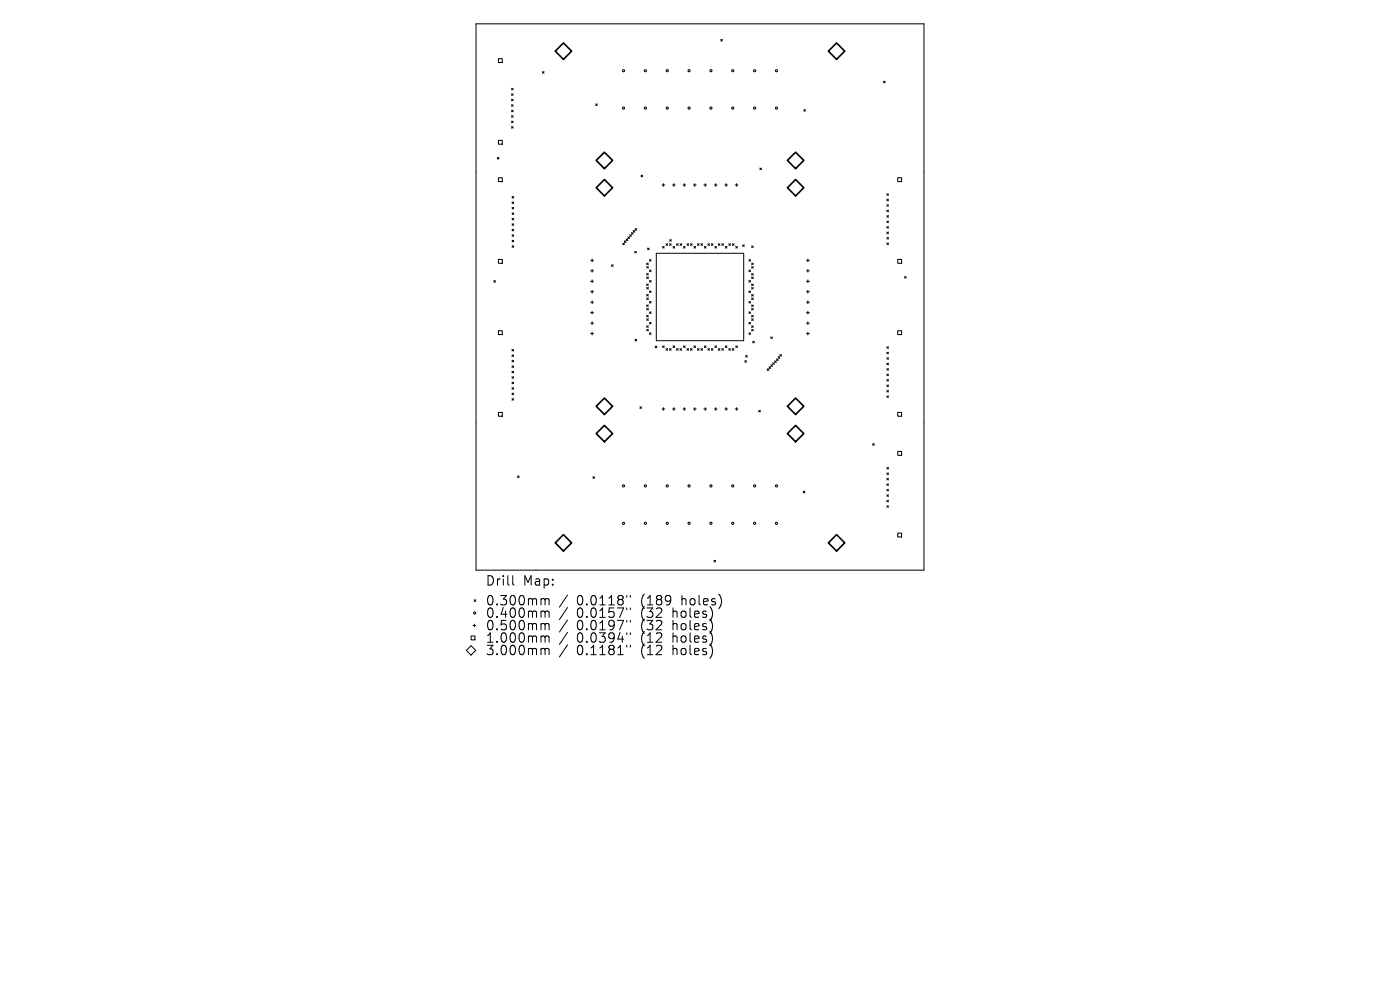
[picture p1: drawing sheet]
<svg xmlns="http://www.w3.org/2000/svg" width="297mm" height="210mm" viewBox="0 0 297 210" stroke-linecap="round" stroke-linejoin="round" font-family="sans-serif">
<defs><g id="words">
<g font-size="2.8">
<text x="102.9" y="124.5">Drill</text>
<text x="110.9" y="124.5">Map:</text>
<text x="102.9" y="128.7">0.300mm</text>
<text x="102.9" y="131.3">0.400mm</text>
<text x="122.4" y="128.7">0.0118&quot;</text>
<text x="122.4" y="131.3">0.0157&quot;</text>
<text x="136.1" y="128.7">(189</text>
<text x="136.1" y="131.3">(32</text>
<text x="143" y="131.3">holes)</text>
<text x="144.9" y="128.7">holes)</text>
<text x="102.9" y="134">0.500mm</text>
<text x="102.9" y="136.6">1.000mm</text>
<text x="122.4" y="134">0.0197&quot;</text>
<text x="122.4" y="136.6">0.0394&quot;</text>
<text x="136.1" y="134">(32</text>
<text x="136.1" y="136.6">(12</text>
<text x="143" y="134">holes)</text>
<text x="143" y="136.6">holes)</text>
<text x="102.9" y="139.3">3.000mm</text>
<text x="122.4" y="139.3">0.1181&quot;</text>
<text x="136.1" y="139.3">(12</text>
<text x="143" y="139.3">holes)</text>
</g>
</g></defs>
<g fill="none" stroke="#000" stroke-width=".21">
<path d="M101 5.1h95v115.8h-95zM105.7 12.4h.9v.9h-.9zM108.5 18.7l.4 .4M108.5 19.9l.4 .3M108.9 18.7l-.4 .4M108.9 19.9l-.4 .3M115.1 15.2l.3 .3M115.4 15.2l-.3 .3M152.9 8.4l.4 .3M153.3 8.4l-.4 .3M187.4 17.2l.4 .4M187.8 17.2l-.4 .4"/>
<path d="M105.5 33.4l.4 .3M105.7 29.8h.9v.8h-.9zM105.7 37.7h.9v.8h-.9zM105.9 33.4l-.4 .3M108.5 21.1l.4 .3M108.5 22.2l.4 .4M108.5 23.4l.4 .3M108.5 24.5l.4 .4M108.5 25.7l.4 .3M108.5 26.8l.4 .4M108.9 21.1l-.4 .3M108.9 22.2l-.4 .4"/>
<path d="M108.9 23.4l-.4 .3M108.9 24.5l-.4 .4M108.9 25.7l-.4 .3M108.9 26.8l-.4 .4M126.4 22l.3 .4M126.7 22l-.3 .4M136 37.2l.3 .3M136.3 37.2l-.3 .3M140.4 39.2h.6M140.7 39v.5M142.7 39.2h.6M143 39v.5"/>
<path d="M144.9 39.2h.6M145.2 39v.5M147.1 39.2h.6M147.4 39v.5M149.3 39.2h.6M149.6 39v.5M151.5 39.2h.6M151.8 39v.5M153.8 39.2h.5M154.1 39v.5M156 39.2h.6M156.3 39v.5"/>
<path d="M161.2 35.7l.3 .3M161.5 35.7l-.3 .3M170.5 23.3l.4 .3M170.9 23.3l-.4 .3M190.4 37.7h.9v.8h-.9zM104.8 59.5l.3 .4M105.1 59.5l-.3 .4M105.7 55h.9v.9h-.9zM108.6 41.7l.4 .3M108.6 42.8l.4 .4M108.6 44l.4 .3M108.6 45.2l.4 .3"/>
<path d="M108.6 46.3l.4 .4M108.6 47.5l.4 .3M108.6 48.6l.4 .4M108.6 49.8l.4 .3M108.6 50.9l.4 .4M108.6 52.1l.4 .4M109 41.7l-.4 .3M109 42.8l-.4 .4M109 44l-.4 .3M109 45.2l-.4 .3M109 46.3l-.4 .4M109 47.5l-.4 .3"/>
<path d="M109 48.6l-.4 .4M109 49.8l-.4 .3M109 50.9l-.4 .4M109 52.1l-.4 .4M125.3 55.2h.6M125.3 57.5h.6M125.3 59.7h.6M125.6 54.9v.6M125.6 57.2v.5M125.6 59.4v.6M129.7 56.2l.4 .3M130.1 56.2l-.4 .3"/>
<path d="M132.1 51.6l.4 .3M132.4 51.1l.4 .3M132.5 51.6l-.4 .3M132.8 51.1l-.4 .3M132.8 50.7l.4 .3M133.2 50.7l-.4 .3M133.2 50.2l.4 .4M133.6 50.2l-.4 .4M133.6 49.8l.3 .3M133.9 49.8l-.3 .3M134 49.4l.3 .3M134.3 49.4l-.3 .3"/>
<path d="M134.3 48.9l.4 .3M134.7 53.3l.3 .4M134.7 48.9l-.4 .3M134.7 48.5l.4 .3M135 53.3l-.3 .4M135.1 48.5l-.4 .3M137.2 55.8l.3 .3M137.2 58l.3 .4M137.2 56.5l.3 .4M137.2 58.8l.3 .3M137.4 52.6l.3 .4M137.5 55.8l-.3 .3"/>
<path d="M137.5 58l-.3 .4M137.5 56.5l-.3 .4M137.5 58.8l-.3 .3M137.7 52.6l-.3 .4M137.8 57.3l.3 .3M137.8 55.1l.3 .3M137.8 59.5l.3 .3M138.1 55.1l-.3 .3M138.1 57.3l-.3 .3M138.1 59.5l-.3 .3M139.2 53.7h18.6v18.6h-18.6zM140.6 52.3l.3 .3"/>
<path d="M140.9 52.3l-.3 .3M141.3 51.7l.4 .4M141.7 51.7l-.4 .4M142 51.7l.4 .4M142.1 50.8l.3 .4M142.4 51.7l-.4 .4M142.4 50.8l-.3 .4M142.8 52.3l.3 .3M143.1 52.3l-.3 .3M143.5 51.7l.4 .4M143.9 51.7l-.4 .4M144.3 51.7l.3 .4"/>
<path d="M144.6 51.7l-.3 .4M145 52.3l.3 .3M145.3 52.3l-.3 .3M145.7 51.7l.4 .4M146.1 51.7l-.4 .4M146.5 51.7l.3 .4M146.8 51.7l-.3 .4M147.2 52.3l.4 .3M147.6 52.3l-.4 .3M148 51.7l.3 .4M148.3 51.7l-.3 .4M148.7 51.7l.3 .4"/>
<path d="M149 51.7l-.3 .4M149.4 52.3l.4 .3M149.8 52.3l-.4 .3M150.2 51.7l.3 .4M150.5 51.7l-.3 .4M150.9 51.7l.4 .4M151.3 51.7l-.4 .4M151.7 52.3l.3 .3M152 52.3l-.3 .3M152.4 51.7l.3 .4M152.7 51.7l-.3 .4M153.1 51.7l.4 .4"/>
<path d="M153.5 51.7l-.4 .4M153.9 52.3l.3 .3M154.2 52.3l-.3 .3M154.6 51.7l.4 .4M155 51.7l-.4 .4M155.4 51.7l.3 .4M155.7 51.7l-.3 .4M156.1 52.3l.3 .3M156.4 52.3l-.3 .3M157.5 51.9l.4 .4M157.9 51.9l-.4 .4M158.9 59.5l.3 .3"/>
<path d="M158.9 55.1l.3 .3M158.9 57.3l.3 .3M159.2 55.1l-.3 .3M159.2 57.3l-.3 .3M159.2 59.5l-.3 .3M159.5 56.5l.3 .4M159.5 55.8l.3 .4M159.5 52.2l.3 .3M159.5 58l.3 .4M159.5 58.8l.3 .3M159.8 55.8l-.3 .4M159.8 58l-.3 .4"/>
<path d="M159.8 58.8l-.3 .3M159.8 52.2l-.3 .3M159.8 56.5l-.3 .4M171.1 55.2h.6M171.1 57.5h.6M171.1 59.7h.6M171.4 54.9v.6M171.4 57.2v.5M171.4 59.4v.6M188.1 41.1l.4 .3M188.1 42.3l.4 .3M188.1 43.4l.4 .4"/>
<path d="M188.1 44.6l.4 .3M188.1 45.7l.4 .4M188.1 46.9l.4 .3M188.1 48.1l.4 .3M188.1 49.2l.4 .4M188.1 50.4l.4 .3M188.1 51.5l.4 .4M188.5 41.1l-.4 .3M188.5 42.3l-.4 .3M188.5 43.4l-.4 .4M188.5 44.6l-.4 .3M188.5 45.7l-.4 .4"/>
<path d="M188.5 46.9l-.4 .3M188.5 48.1l-.4 .3M188.5 49.2l-.4 .4M188.5 50.4l-.4 .3M188.5 51.5l-.4 .4M190.4 55h.9v.9h-.9zM191.9 58.7l.3 .3M192.2 58.7l-.3 .3M105.7 70.2h.9v.8h-.9zM108.6 74.1l.4 .4M108.6 75.3l.4 .3M108.6 76.4l.4 .4"/>
<path d="M108.6 77.6l.4 .3M108.6 78.8l.4 .3M108.6 79.9l.4 .4M109 74.1l-.4 .4M109 75.3l-.4 .3M109 76.4l-.4 .4M109 77.6l-.4 .3M109 78.8l-.4 .3M109 79.9l-.4 .4M125.3 61.9h.6M125.3 66.3h.6M125.3 68.6h.6"/>
<path d="M125.3 70.8h.6M125.3 64.1h.6M125.6 61.6v.6M125.6 66v.6M125.6 68.3v.5M125.6 70.5v.6M125.6 63.8v.6M134.7 72l.4 .3M135.1 72l-.4 .3M137.2 60.2l.3 .4M137.2 62.5l.3 .3M137.2 64.7l.3 .3"/>
<path d="M137.2 66.9l.3 .3M137.2 69.1l.3 .4M137.2 61l.3 .3M137.2 63.2l.3 .3M137.2 65.4l.3 .4M137.2 67.6l.3 .4M137.2 69.8l.3 .4M137.5 60.2l-.3 .4M137.5 62.5l-.3 .3M137.5 64.7l-.3 .3M137.5 66.9l-.3 .3M137.5 69.1l-.3 .4"/>
<path d="M137.5 61l-.3 .3M137.5 63.2l-.3 .3M137.5 65.4l-.3 .4M137.5 67.6l-.3 .4M137.5 69.8l-.3 .4M137.8 61.7l.3 .4M137.8 63.9l.3 .4M137.8 66.2l.3 .3M137.8 68.4l.3 .3M137.8 70.6l.3 .3M138.1 61.7l-.3 .4M138.1 63.9l-.3 .4"/>
<path d="M138.1 66.2l-.3 .3M138.1 68.4l-.3 .3M138.1 70.6l-.3 .3M139 73.4l.3 .4M139.3 73.4l-.3 .4M140.6 73.4l.3 .3M140.9 73.4l-.3 .3M141.3 74l.3 .3M141.6 74l-.3 .3M142 74l.4 .3M142.4 74l-.4 .3M142.8 73.4l.3 .3"/>
<path d="M143.1 73.4l-.3 .3M143.5 74l.4 .3M143.9 74l-.4 .3M144.3 74l.3 .3M144.6 74l-.3 .3M145 73.4l.3 .3M145.3 73.4l-.3 .3M145.7 74l.4 .3M146.1 74l-.4 .3M146.5 74l.3 .3M146.8 74l-.3 .3M147.2 73.4l.4 .3"/>
<path d="M147.6 73.4l-.4 .3M147.9 74l.4 .3M148.3 74l-.4 .3M148.7 74l.3 .3M149 74l-.3 .3M149.4 73.4l.4 .3M149.8 73.4l-.4 .3M150.2 74l.3 .3M150.5 74l-.3 .3M150.9 74l.4 .3M151.3 74l-.4 .3M151.7 73.4l.3 .3"/>
<path d="M152 73.4l-.3 .3M152.4 74l.3 .3M152.7 74l-.3 .3M153.1 74l.4 .3M153.5 74l-.4 .3M153.9 73.4l.3 .3M154.2 73.4l-.3 .3M154.6 74l.4 .3M155 74l-.4 .3M155.3 74l.4 .3M155.7 74l-.4 .3M156.1 73.4l.3 .3"/>
<path d="M156.4 73.4l-.3 .3M158 76.5l.4 .4M158.2 75.4l.3 .3M158.4 76.5l-.4 .4M158.5 75.4l-.3 .3M158.9 70.6l.3 .3M158.9 66.2l.3 .3M158.9 63.9l.3 .4M158.9 61.7l.3 .4M158.9 68.4l.3 .3M159.2 61.7l-.3 .4M159.2 66.2l-.3 .3"/>
<path d="M159.2 68.4l-.3 .3M159.2 70.6l-.3 .3M159.2 63.9l-.3 .4M159.5 66.9l.3 .3M159.5 65.4l.3 .4M159.5 62.5l.3 .3M159.5 61l.3 .3M159.5 60.2l.3 .4M159.5 63.2l.3 .3M159.5 64.7l.3 .3M159.5 67.6l.3 .4M159.5 69.1l.3 .4"/>
<path d="M159.5 69.9l.3 .3M159.7 72.4l.3 .3M159.8 60.2l-.3 .4M159.8 61l-.3 .3M159.8 63.2l-.3 .3M159.8 64.7l-.3 .3M159.8 65.4l-.3 .4M159.8 66.9l-.3 .3M159.8 69.1l-.3 .4M159.8 69.9l-.3 .3M159.8 62.5l-.3 .3M159.8 67.6l-.3 .4"/>
<path d="M160 72.4l-.3 .3M162.8 78.2l.3 .4M163.1 78.2l-.3 .4M163.1 77.8l.4 .4M163.5 77.8l-.4 .4M163.5 71.5l.4 .3M163.5 77.4l.4 .3M163.9 71.5l-.4 .3M163.9 77.4l-.4 .3M163.9 77l.4 .3M164.3 77l-.4 .3M164.3 76.6l.4 .3"/>
<path d="M164.7 76.6l-.4 .3M164.7 76.1l.4 .4M165.1 75.7l.3 .3M165.1 76.1l-.4 .4M165.4 75.7l-.3 .3M165.4 75.2l.4 .4M165.8 75.2l-.4 .4M171.1 61.9h.6M171.1 66.3h.6M171.1 68.6h.6M171.1 70.8h.6M171.1 64.1h.6"/>
<path d="M171.4 61.6v.6M171.4 63.8v.6M171.4 66v.6M171.4 68.3v.5M171.4 70.5v.6M188.1 73.5l.4 .4M188.1 74.7l.4 .4M188.1 75.9l.4 .3M188.1 77l.4 .4M188.1 78.2l.4 .3M188.1 79.3l.4 .4M188.5 73.5l-.4 .4"/>
<path d="M188.5 74.7l-.4 .4M188.5 75.9l-.4 .3M188.5 77l-.4 .4M188.5 78.2l-.4 .3M188.5 79.3l-.4 .4M190.4 70.2h.9v.8h-.9zM105.7 87.5h.9v.8h-.9zM108.6 81.1l.4 .3M108.6 82.2l.4 .4M108.6 83.4l.4 .3M108.6 84.5l.4 .4M109 81.1l-.4 .3"/>
<path d="M109 82.2l-.4 .4M109 83.4l-.4 .3M109 84.5l-.4 .4M135.8 86.3l.3 .3M136.1 86.3l-.3 .3M140.4 86.8h.6M140.7 86.5v.5M142.7 86.8h.6M143 86.5v.5M144.9 86.8h.6M145.2 86.5v.5M147.1 86.8h.6"/>
<path d="M147.4 86.5v.5M149.3 86.8h.6M149.6 86.5v.5M151.5 86.8h.6M151.8 86.5v.5M153.8 86.8h.5M154.1 86.5v.5M156 86.8h.6M156.3 86.5v.5M161 87l.3 .4M161.3 87l-.3 .4M185.1 94.1l.4 .4"/>
<path d="M185.5 94.1l-.4 .4M188.1 80.5l.4 .3M188.1 81.7l.4 .3M188.1 82.8l.4 .4M188.1 84l.4 .3M188.1 99.2l.4 .3M188.5 80.5l-.4 .3M188.5 81.7l-.4 .3M188.5 82.8l-.4 .4M188.5 84l-.4 .3M188.5 99.2l-.4 .3M190.4 87.5h.9v.8h-.9z"/>
<path d="M190.4 95.8h.9v.8h-.9zM109.8 101l.3 .3M110.1 101l-.3 .3M125.8 101.1l.3 .4M126.1 101.1l-.3 .4M151.5 118.9l.3 .3M151.8 118.9l-.3 .3M170.4 104.2l.4 .3M170.8 104.2l-.4 .3M188.1 100.3l.4 .4M188.1 101.5l.4 .3M188.1 102.6l.4 .4"/>
<path d="M188.1 103.8l.4 .3M188.1 105l.4 .3M188.1 106.1l.4 .4M188.1 107.3l.4 .3M188.5 100.3l-.4 .4M188.5 101.5l-.4 .3M188.5 102.6l-.4 .4M188.5 103.8l-.4 .3M188.5 105l-.4 .3M188.5 106.1l-.4 .4M188.5 107.3l-.4 .3M190.4 113.1h.9v.8h-.9z"/>
<path d="M98.9 138l1-1 1 1-1 1zM99.9 134.9h.9v.8h-.9zM100.3 132.7h.6M100.6 127.2l.3 .4M100.6 132.4v.6M100.9 127.2l-.3 .4M108.8 122.1v1.7l.3 .3M115.1 127l.4 .1 .1 .2M115.1 129.6h.2l.3 .3M115.1 132.3h.2l.3 .3M115.1 134.9h.2l.3 .3M115.1 137.5l.4 .1 .1 .2"/>
<path d="M115.6 127.3l.3-.3 .5 .1 .1 1.2M115.6 127.3v1M115.6 129.9v1.1M115.6 132.6v1M115.6 135.2v1M115.6 137.8v1.1M115.6 129.9l.3-.3 .5 .1 .1 1.3M115.6 132.6l.3-.3 .5 .1 .1 1.2M115.6 135.2l.3-.3 .5 .1 .1 1.2M115.6 137.8l.3-.3 .5 .1 .1 1.3M120.4 126.2l-1.7 2.6M120.4 128.9l-1.7 2.5"/>
<path d="M120.4 131.5l-1.7 2.6M120.4 134.1l-1.7 2.6M120.4 136.8l-1.7 2.6M133 126.3v.4M133 129v.3M133 131.6v.4M133 134.2v.4M133 136.9v.4M133.7 126.3v.4M133.7 129v.3M133.7 131.6v.4M133.7 134.2v.4"/>
<path d="M133.7 136.9v.4"/>
<circle cx="132.3" cy="15" r=".23"/>
<circle cx="136.9" cy="15" r=".23"/>
<circle cx="141.5" cy="15" r=".23"/>
<circle cx="146.2" cy="15" r=".23"/>
<circle cx="150.8" cy="15" r=".23"/>
<circle cx="155.5" cy="15" r=".23"/>
<circle cx="160.1" cy="15" r=".23"/>
<circle cx="164.7" cy="15" r=".23"/>
<circle cx="132.3" cy="22.9" r=".23"/>
<circle cx="136.9" cy="22.9" r=".23"/>
<circle cx="141.5" cy="22.9" r=".23"/>
<circle cx="146.2" cy="22.9" r=".23"/>
<circle cx="150.8" cy="22.9" r=".23"/>
<circle cx="155.5" cy="22.9" r=".23"/>
<circle cx="160.1" cy="22.9" r=".23"/>
<circle cx="164.7" cy="22.9" r=".23"/>
<circle cx="132.3" cy="111" r=".23"/>
<circle cx="132.3" cy="103.1" r=".23"/>
<circle cx="136.9" cy="111" r=".23"/>
<circle cx="136.9" cy="103.1" r=".23"/>
<circle cx="141.5" cy="111" r=".23"/>
<circle cx="141.5" cy="103.1" r=".23"/>
<circle cx="146.2" cy="111" r=".23"/>
<circle cx="146.2" cy="103.1" r=".23"/>
<circle cx="150.8" cy="111" r=".23"/>
<circle cx="150.8" cy="103.1" r=".23"/>
<circle cx="155.5" cy="111" r=".23"/>
<circle cx="155.5" cy="103.1" r=".23"/>
<circle cx="160.1" cy="111" r=".23"/>
<circle cx="160.1" cy="103.1" r=".23"/>
<circle cx="164.7" cy="111" r=".23"/>
<circle cx="164.7" cy="103.1" r=".23"/>
<circle cx="100.7" cy="130" r=".23"/>
</g>
<path d="M117.8 10.9l1.7-1.8 1.8 1.8-1.8 1.7zM177.5 9.1l1.7 1.8-1.7 1.7-1.8-1.7zM126.5 39.8l1.7-1.7 1.8 1.7-1.8 1.8zM128.2 32.3l1.8 1.7-1.8 1.8-1.7-1.8zM168.8 32.3l1.7 1.7-1.7 1.8-1.8-1.8zM168.8 38.1l1.7 1.7-1.7 1.8-1.8-1.8zM126.5 86.2l1.7-1.8 1.8 1.8-1.8 1.7zM126.5 92l1.7-1.8 1.8 1.8-1.8 1.7zM168.8 84.4l1.7 1.8-1.7 1.7-1.8-1.7zM168.8 90.2l1.7 1.8-1.7 1.7-1.8-1.7zM117.8 115.2l1.7-1.8 1.8 1.8-1.8 1.7zM177.5 113.4l1.7 1.8-1.7 1.7-1.8-1.7z" fill="none" stroke="#000" stroke-width=".35"/>
<use href="#words"/>
</svg>
